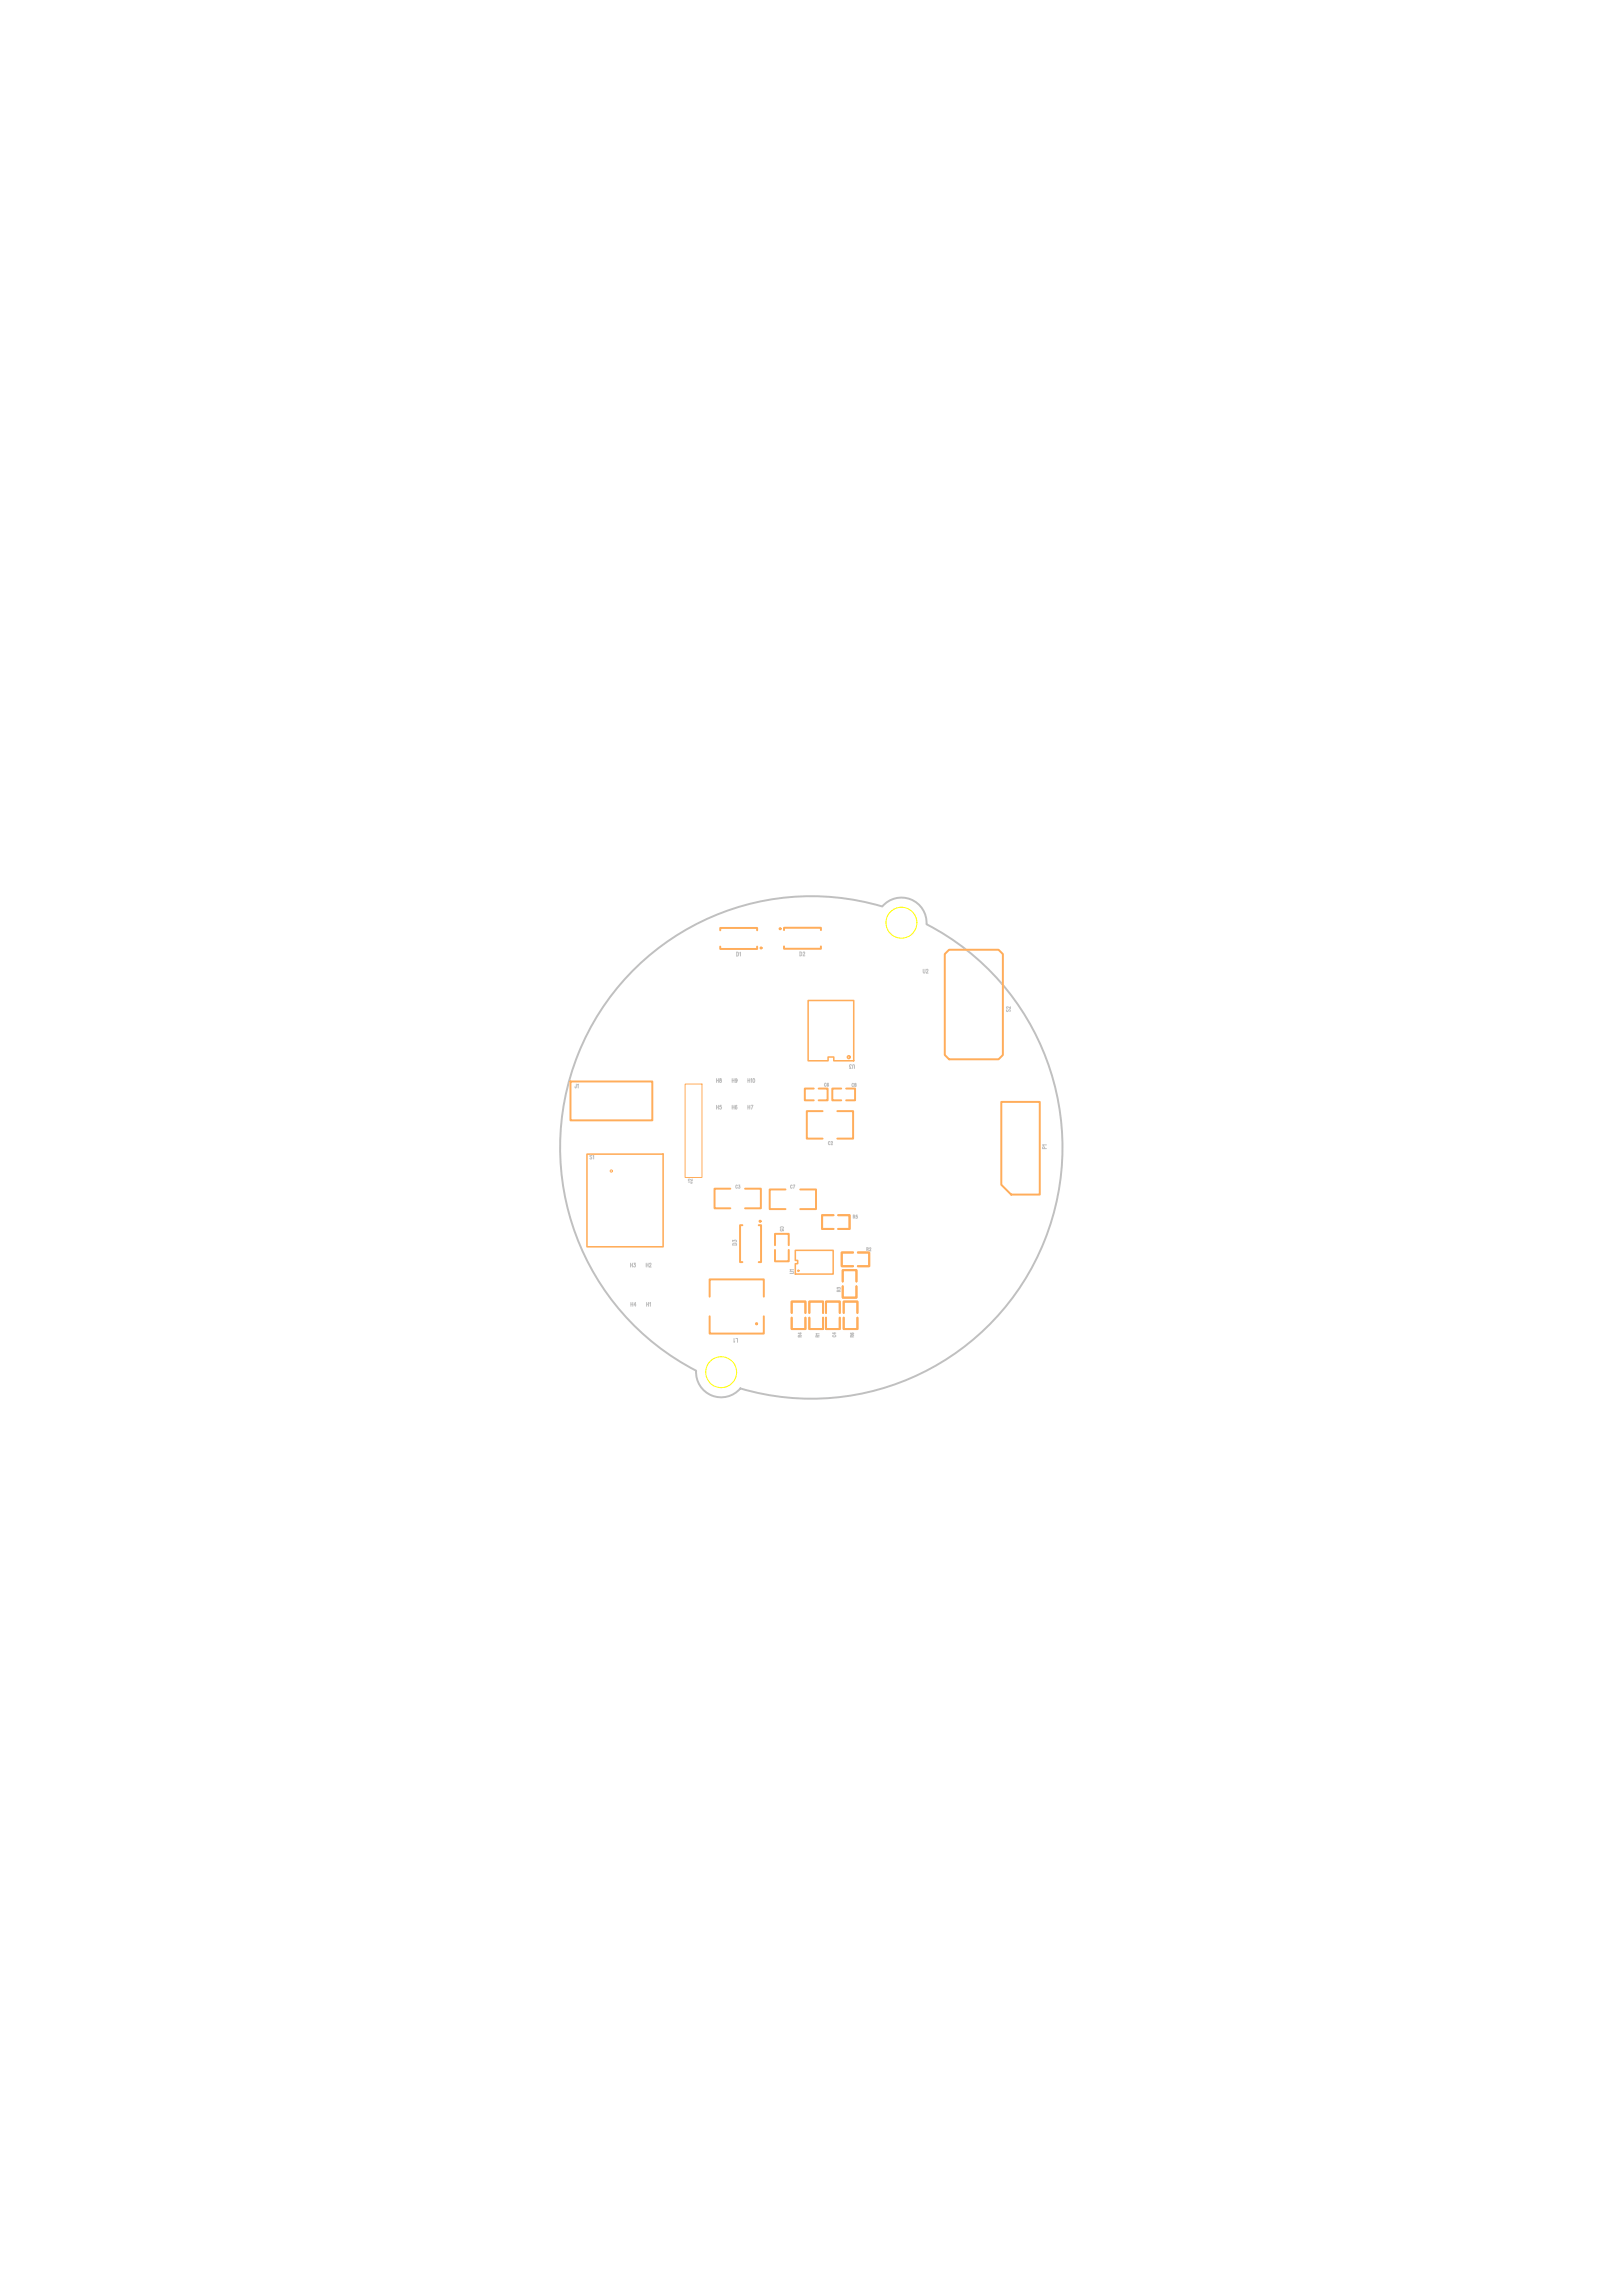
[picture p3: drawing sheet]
<svg xmlns="http://www.w3.org/2000/svg" width="210mm" height="297mm" viewBox="0 0 210 297" stroke-linecap="round" stroke-linejoin="round" font-family="sans-serif">
<defs><g id="words">
<text font-size="12.2" fill="#ffad5b" x="75.9" y="159.7">S1</text>
<text font-size="8.2" fill="#ffad5b" x="103.5" y="136.3">U3</text>
<text font-size="7.3" fill="#ffad5b" x="91.3" y="171.6">L1</text>
<g font-size="7.2" fill="#ffad5b">
<text x="95.6" y="163.5">D3</text>
<text x="102.7" y="165.9">U1</text>
</g>
<g font-size="3.8" fill="#ffad5b">
<text x="104.3" y="146.9">C2</text>
<text x="100.2" y="162.8">C5</text>
<text x="108.9" y="167.5">R3</text>
<text x="102.3" y="171.5">R4R1C4R6</text>
</g>
<g font-size="2.8" fill="#ffad5b">
<text x="92.3" y="156.1">C3</text>
<text x="99.5" y="156.2">C7</text>
</g>
<g font-size="2" fill="#ffad5b">
<text x="106.3" y="158.8">R5</text>
<text x="108.8" y="163.7">R2</text>
</g>
<text font-size="1.8" fill="#ffad5b" x="104" y="142.2">C6 C8</text>
<g font-size=".8" fill="#c0c0c0">
<text x="95.3" y="123.7">D1</text>
<text x="103.5" y="123.7">D2</text>
<text x="119.5" y="125.9">U2</text>
<text x="130.7" y="130.9" transform="rotate(-90 130.7 130.9)">S2</text>
<text x="110.6" y="137.7" transform="rotate(180 110.6 137.7)">U3</text>
<text x="74.4" y="140.8">J1</text>
<text x="92.7" y="143.5">H5</text>
<text x="92.7" y="140">H8</text>
<text x="94.8" y="143.5">H6</text>
<text x="94.8" y="140">H9</text>
<text x="96.8" y="143.5">H7</text>
<text x="96.8" y="140">H10</text>
<text x="76.3" y="149.9">S1</text>
<text x="135.4" y="148.6" transform="rotate(-90 135.4 148.6)">P1</text>
<text x="89.6" y="153.1" transform="rotate(-90 89.6 153.1)">J2</text>
<text x="95.3" y="161.1" transform="rotate(-90 95.3 161.1)">D3</text>
<text x="81.6" y="163.9">H3</text>
<text x="83.6" y="163.9">H2</text>
<text x="102.7" y="164.8" transform="rotate(-90 102.7 164.8)">U1</text>
<text x="81.6" y="169">H4</text>
<text x="83.7" y="169">H1</text>
<text x="95.4" y="173.2" transform="rotate(180 95.4 173.2)">L1</text>
</g>
<g font-size=".6" fill="#c0c0c0">
<text x="106.7" y="140.5">C6</text>
<text x="110.2" y="140.6">C8</text>
<text x="107.2" y="148.1">C2</text>
<text x="95.2" y="153.7">C3</text>
<text x="102.3" y="153.7">C7</text>
<text x="101" y="158.7" transform="rotate(90 101 158.7)">C5</text>
<text x="110.4" y="157.6">R5</text>
<text x="112.2" y="161.8">R2</text>
<text x="108.8" y="167.1" transform="rotate(-90 108.8 167.1)">R3</text>
<text x="103.7" y="173" transform="rotate(-90 103.7 173)">R4</text>
<text x="106" y="173" transform="rotate(-90 106 173)">R1</text>
<text x="108.2" y="173" transform="rotate(-90 108.2 173)">C4</text>
<text x="110.5" y="173" transform="rotate(-90 110.5 173)">R6</text>
</g>
</g></defs>
<path d="M82.1 125.4a32.5 32.5 0 0 1 32.1-8.1 3.2 3.2 0 0 1 3.7-.9 3.2 3.2 0 0 1 2 3.2 32.5 32.5 0 0 1 15.3 40.9 32.5 32.5 0 0 1-39.4 19.1 3.2 3.2 0 0 1-3.7 .9 3.2 3.2 0 0 1-2-3.2 32.5 32.5 0 0 1-8-51.9z" fill="none" stroke="#c0c0c0" stroke-width=".25"/>
<g fill="none" stroke="#ffad5b" stroke-width=".25">
<path d="M73.8 139.9h10.6v5h-10.6zM93.2 120.4v-.3h4.8v.3M93.2 122.5v.3h4.8v-.3M101.5 122.4v.3h4.7v-.3M101.5 120.3v-.3h4.7v.3M122.3 123.4l.5-.5h6.4l.6 .5v13.1l-.6 .5h-6.4l-.5-.5zM129.6 142.6h5v11.9h-3.8l-1.2-1.2z"/>
<circle cx="98.5" cy="122.6" r=".07"/>
<circle cx="101" cy="120.2" r=".07"/>
</g>
<path d="M88.7 140.2h2.1v12.1h-2.1z" fill="none" stroke="#ffad5b" stroke-width=".13"/>
<g fill="none" stroke="#ff0" stroke-width=".13">
<circle cx="116.7" cy="119.4" r="2"/>
<circle cx="93.3" cy="177.5" r="2"/>
</g>
<use href="#words"/>
</svg>
